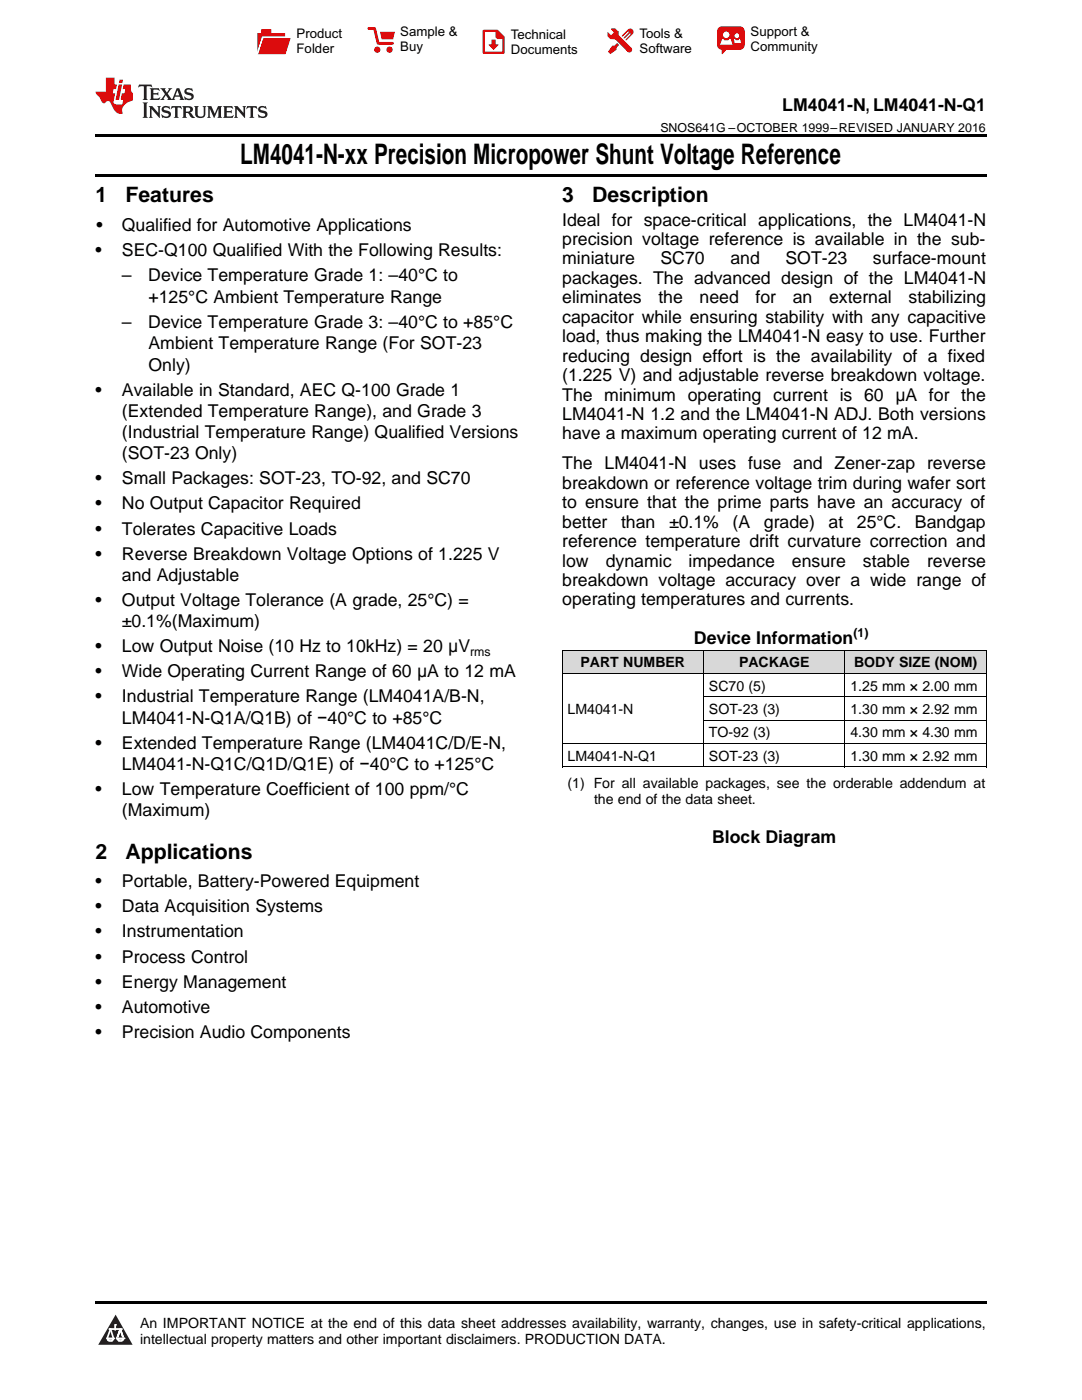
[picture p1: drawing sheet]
<svg xmlns="http://www.w3.org/2000/svg" width="216mm" height="279mm" viewBox="0 0 216 279" stroke-linecap="round" stroke-linejoin="round" font-family="sans-serif">
<defs><g id="words">
<text font-size="5.6" x="47.9" y="32.8">LM4041-N-xx Precision Micropower Shunt Voltage Reference</text>
<g font-size="4.2">
<text x="19" y="40.4">1</text>
<text x="25" y="40.4">Features</text>
<text x="112.2" y="40.4">3</text>
<text x="118.2" y="40.4">Description</text>
<text x="19" y="171.3">2</text>
<text x="25" y="171.3">Applications</text>
</g>
<g font-size="3.5">
<text x="156.1" y="22.2">LM4041-N, LM4041-N-Q1</text>
<text x="19.2" y="46.1">•</text>
<text x="24.3" y="46.1">Qualified for Automotive Applications</text>
<text x="112.2" y="45">Ideal for space-critical applications, the LM4041-N</text>
<text x="19" y="51.1">•</text>
<text x="24.3" y="51.1">SEC-Q100 Qualified With the Following Results:</text>
<text x="112.2" y="48.9">precision voltage reference is available in the sub-</text>
<text x="112.2" y="52.8">miniature</text>
<text x="131.8" y="52.8">SC70</text>
<text x="145.7" y="52.8">and</text>
<text x="156.7" y="52.8">SOT-23</text>
<text x="174.2" y="52.8">surface-mount</text>
<text x="24.3" y="56.2">–</text>
<text x="29.6" y="56.2">Device Temperature Grade 1: –40°C to</text>
<text x="112.2" y="56.7">packages. The advanced design of the LM4041-N</text>
<text x="24.3" y="65.5">–</text>
<text x="29.6" y="65.5">Device Temperature Grade 3: –40°C to +85°C</text>
<text x="29.6" y="60.4">+125°C Ambient Temperature Range</text>
<text x="112.2" y="60.5">eliminates</text>
<text x="112.2" y="64.4">capacitor while ensuring stability with any capacitive</text>
<text x="131.4" y="60.5">the</text>
<text x="139.6" y="60.5">need</text>
<text x="150.8" y="60.5">for</text>
<text x="158.2" y="60.5">an</text>
<text x="165.4" y="60.5">external</text>
<text x="181.3" y="60.5">stabilizing</text>
<text x="29.6" y="69.7">Ambient Temperature Range (For SOT-23</text>
<text x="112.2" y="68.3">load, thus making the LM4041-N easy to use. Further</text>
<text x="29.6" y="73.9">Only)</text>
<text x="112.2" y="72.2">reducing design effort is the availability of a fixed</text>
<text x="112.2" y="76.1">(1.225 V) and adjustable reverse breakdown voltage.</text>
<text x="19" y="79">•</text>
<text x="24.3" y="79">Available in Standard, AEC Q-100 Grade 1</text>
<text x="24.3" y="83.2">(Extended Temperature Range), and Grade 3</text>
<text x="112.2" y="79.9">The minimum operating current is 60 μA for the</text>
<text x="112.2" y="83.8">LM4041-N 1.2 and the LM4041-N ADJ. Both versions</text>
<text x="24.3" y="87.4">(Industrial Temperature Range) Qualified Versions</text>
<text x="112.2" y="87.7">have a maximum operating current of 12 mA.</text>
<text x="24.3" y="91.7">(SOT-23 Only)</text>
<text x="112.2" y="93.7">The LM4041-N uses fuse and Zener-zap reverse</text>
<text x="19" y="96.7">•</text>
<text x="19" y="101.7">•</text>
<text x="24.3" y="96.7">Small Packages: SOT-23, TO-92, and SC70</text>
<text x="24.3" y="101.7">No Output Capacitor Required</text>
<text x="112.2" y="97.5">breakdown or reference voltage trim during wafer sort</text>
<text x="112.2" y="101.4">to ensure that the prime parts have an accuracy of</text>
<text x="19" y="106.7">•</text>
<text x="24.3" y="106.7">Tolerates Capacitive Loads</text>
<text x="112.2" y="105.3">better</text>
<text x="123.9" y="105.3">than</text>
<text x="133.5" y="105.3">±0.1%</text>
<text x="146.2" y="105.3">(A</text>
<text x="152.4" y="105.3">grade)</text>
<text x="165.3" y="105.3">at</text>
<text x="171" y="105.3">25°C.</text>
<text x="182.6" y="105.3">Bandgap</text>
<text x="19" y="111.7">•</text>
<text x="24.3" y="111.7">Reverse Breakdown Voltage Options of 1.225 V</text>
<text x="112.2" y="109.2">reference temperature drift curvature correction and</text>
<text x="112.2" y="113.1">low</text>
<text x="120.9" y="113.1">dynamic</text>
<text x="137.4" y="113.1">impedance</text>
<text x="158" y="113.1">ensure</text>
<text x="172.2" y="113.1">stable</text>
<text x="185" y="113.1">reverse</text>
<text x="24.3" y="115.9">and Adjustable</text>
<text x="112.2" y="116.9">breakdown voltage accuracy over a wide range of</text>
<text x="19" y="120.9">•</text>
<text x="24.3" y="120.9">Output Voltage Tolerance (A grade, 25°C) =</text>
<text x="24.3" y="125.2">±0.1%(Maximum)</text>
<text x="112.2" y="120.8">operating temperatures and currents.</text>
<text x="19" y="130.2">•</text>
<text x="24.3" y="130.2">Low Output Noise (10 Hz to 10kHz) = 20 μV</text>
<text x="138.5" y="128.6">Device Information</text>
<text x="19" y="135.2">•</text>
<text x="24.3" y="135.2">Wide Operating Current Range of 60 μA to 12 mA</text>
<text x="19" y="140.2">•</text>
<text x="24.3" y="140.2">Industrial Temperature Range (LM4041A/B-N,</text>
<text x="19" y="149.4">•</text>
<text x="24.3" y="144.4">LM4041-N-Q1A/Q1B) of −40°C to +85°C</text>
<text x="24.3" y="149.4">Extended Temperature Range (LM4041C/D/E-N,</text>
<text x="24.3" y="153.7">LM4041-N-Q1C/Q1D/Q1E) of −40°C to +125°C</text>
<text x="19" y="158.7">•</text>
<text x="24.3" y="158.7">Low Temperature Coefficient of 100 ppm/°C</text>
<text x="24.3" y="162.9">(Maximum)</text>
<text x="142.1" y="168.3">Block Diagram</text>
<text x="19" y="177.1">•</text>
<text x="24.3" y="177.1">Portable, Battery-Powered Equipment</text>
<text x="19" y="182.1">•</text>
<text x="24.3" y="182.1">Data Acquisition Systems</text>
<text x="19" y="187.1">•</text>
<text x="24.3" y="187.1">Instrumentation</text>
<text x="19" y="192.1">•</text>
<text x="19" y="197.1">•</text>
<text x="24.3" y="192.1">Process Control</text>
<text x="24.3" y="197.1">Energy Management</text>
<text x="19" y="202.1">•</text>
<text x="24.3" y="202.1">Automotive</text>
<text x="19" y="207.1">•</text>
<text x="24.3" y="207.1">Precision Audio Components</text>
</g>
<g font-size="2.8">
<text x="115.8" y="133.2">PART NUMBER</text>
<text x="141.5" y="137.9">SC70 (5)</text>
<text x="147.5" y="133.2">PACKAGE</text>
<text x="169.7" y="137.9">1.25 mm × 2.00 mm</text>
<text x="170.4" y="133.2">BODY SIZE (NOM)</text>
<text x="113.2" y="142.5">LM4041-N</text>
<text x="141.5" y="142.5">SOT-23 (3)</text>
<text x="169.7" y="142.5">1.30 mm × 2.92 mm</text>
<text x="141.5" y="147.2">TO-92 (3)</text>
<text x="169.7" y="147.2">4.30 mm × 4.30 mm</text>
<text x="113.2" y="151.8">LM4041-N-Q1</text>
<text x="141.5" y="151.8">SOT-23 (3)</text>
<text x="169.7" y="151.8">1.30 mm × 2.92 mm</text>
<text x="113.2" y="157.3">(1) For all available packages, see the orderable addendum at</text>
<text x="118.5" y="160.5">the end of the data sheet.</text>
<text x="27.9" y="265">An IMPORTANT NOTICE at the end of this data sheet addresses availability, warranty, changes, use in safety-critical applications,</text>
<text x="27.9" y="268.2">intellectual property matters and other important disclaimers. PRODUCTION DATA.</text>
</g>
<g font-size="2.6">
<text x="59.2" y="7.6">Product</text>
<text x="59.2" y="10.6">Folder</text>
<text x="79.9" y="7.3">Sample &amp;</text>
<text x="79.9" y="10.2">Buy</text>
<text x="101.9" y="7.8">Technical</text>
<text x="101.9" y="10.8">Documents</text>
<text x="127.6" y="7.6">Tools &amp;</text>
<text x="127.6" y="10.6">Software</text>
<text x="149.8" y="7.2">Support &amp;</text>
<text x="149.8" y="10.2">Community</text>
</g>
<g font-size="2.5">
<text x="131.8" y="26.3">SNOS641G –OCTOBER 1999–REVISED JANUARY 2016</text>
<text x="93.8" y="130.9">rms</text>
<text x="170.3" y="127.1">(1)</text>
</g>
</g></defs>
<g fill="#d8d8d8">
<path d="M112.2 129.8h28.2v4.7h-28.2z"/>
<path d="M140.4 129.8h28.2v4.7h-28.2z"/>
<path d="M168.6 129.8h28.2v4.7h-28.2z"/>
</g>
<path d="M23.1 262.4l3.4 6h-6.9z" fill="#231f20"/>
<path d="M21.4 267.1h1.2l-.3 .5h-.3a.55 .55 0 0 1-.6-.5z" fill-rule="evenodd" fill="#fff"/>
<path d="M21.4 267.1h1.2l-.3 .5h-.3a.55 .55 0 0 1-.6-.5z" fill="none" stroke="#231f20" stroke-width=".34"/>
<path d="M21.4 267.1l1.2 .1-.3 .4h-.5z" fill="none" stroke="#fff" stroke-width=".34"/>
<path d="M23 265.3h.1" fill="none" stroke="#fff" stroke-width=".34"/>
<path d="M23 264.4v.9z" fill="#fff"/>
<path d="M23 264.4v.9z" fill="none" stroke="#fff" stroke-width=".34"/>
<circle cx="23" cy="264.4" r=".17" fill="#fff"/>
<path d="M21.9 265.2h.1" fill="none" stroke="#fff" stroke-width=".34"/>
<path d="M21.9 265.2h2.3z" fill="#fff"/>
<path d="M21.9 265.2h2.3z" fill="none" stroke="#fff" stroke-width=".34"/>
<circle cx="24.2" cy="265.2" r=".17" fill="#fff"/>
<path d="M23.3 267.1h.1" fill="none" stroke="#fff" stroke-width=".34"/>
<path d="M24 265.2l-.7 1.9z" fill="#fff"/>
<path d="M24 265.2l-.7 1.9z" fill="none" stroke="#fff" stroke-width=".34"/>
<path d="M24 265.2l.7 1.9z" fill="#fff"/>
<path d="M24 265.2l.7 1.9z" fill="none" stroke="#fff" stroke-width=".34"/>
<path d="M24.6 267.1h.1" fill="none" stroke="#fff" stroke-width=".34"/>
<circle cx="21.4" cy="267.1" r=".17" fill="#fff"/>
<path d="M22.1 265.2l-.7 1.9z" fill="#fff"/>
<path d="M22.1 265.2l-.7 1.9z" fill="none" stroke="#fff" stroke-width=".34"/>
<path d="M22.1 265.2l.5 1.9z" fill="#fff"/>
<path d="M22.1 265.2l.5 1.9z" fill="none" stroke="#fff" stroke-width=".34"/>
<circle cx="22.6" cy="267.1" r=".17" fill="#fff"/>
<path d="M23.4 267.1h1.3a.65 .65 0 0 1-.7 .5 .65 .65 0 0 1-.6-.5z" fill-rule="evenodd" fill="#fff"/>
<path d="M23.4 267.1h1.3a.65 .65 0 0 1-.7 .5 .65 .65 0 0 1-.6-.5z" fill="none" stroke="#231f20" stroke-width=".34"/>
<path d="M23.4 267.1h1.3l-.4 .5h-.6z" fill="none" stroke="#fff" stroke-width=".34"/>
<path d="M23.3 267.1h.1" fill="none" stroke="#fff" stroke-width=".34"/>
<circle cx="24.7" cy="267.1" r=".17" fill="#fff"/>
<path d="M19 34.8h177.8v.5h-177.8zM19 26.8h177.8v.6h-177.8zM112.2 153.1h.1zM168.5 153.1h.1zM196.7 153.1h.1zM19 259.7h177.8v.5h-177.8z" fill="#000"/>
<path d="M112.2 134.4h84.6M112.2 129.8h84.6M112.2 129.8v23.3M140.4 129.8v23.3M140.4 139.1h56.4M168.6 129.8v23.3M196.8 129.8v23.3M112.2 153.1h84.6M112.2 148.4h84.6M140.4 143.7h56.4" fill="none" stroke="#000" stroke-width=".2"/>
<path d="M27.7 16.9l-.1 .6 .6-.3h.5v.2v2.2l-.2 .4h1l-.2-.4v-2.2v-.2h.5l.6 .3-.2-.6zM29.9 17.6l.2 .4v1.6l-.2 .4h1.9l.1-.6a1.09 1.09 0 0 1-1.3 .1v-.6h.6l.4 .2v-.7l-.2 .2h-.8v-.6l.2-.1a1.01 1.01 0 0 1 1 .3l-.1-.6zM32 17.6l.9 1.2-1 1.2h.9l-.2-.3 .5-.7 .5 .7-.3 .3h1.7l-.2-.3 .1-.4h1l.1 .4-.2 .3h1l-.3-.4-.7-2h-.5l-1 2.2-.8-1.1 .9-1.1h-.9l.2 .2-.4 .7-.4-.7 .2-.2zM35.4 18l.4 1h-.8zM37 17.7a.66 .66 0 0 0-.2 .8 .66 .66 0 0 0 .6 .4l.7 .2 .1 .2a.8 .8 0 0 1-.7 .4 .8 .8 0 0 1-.7-.5l.1 .8 .2-.2a.94 .94 0 0 0 1.1 .1 .94 .94 0 0 0 .4-.9 1.48 1.48 0 0 0-1.3-.6v-.4a1.1 1.1 0 0 1 1.2 .2l-.2-.6-.2 .1-.5-.1zM28.5 20.4l.2 .4v2.3l-.2 .4h1l-.2-.4v-2.3l.2-.4zM29.7 21.2l.2 .4v1.5l-.2 .4h.8l-.3-.4 .1-1.3 1.6 1.8v-2l.2-.4h-.7l.2 .2v1.1l-1.2-1.3zM32.5 21.3a.66 .66 0 0 0-.2 .8 .66 .66 0 0 0 .6 .4l.6 .2 .2 .2a.8 .8 0 0 1-.8 .4 .8 .8 0 0 1-.7-.5l.2 .7 .2-.1a.94 .94 0 0 0 1 .1 .94 .94 0 0 0 .5-1 1.47 1.47 0 0 0-1.3-.6l-.1-.3a1.1 1.1 0 0 1 1.3 .2l-.2-.6-.2 .1-.5-.2zM34.3 21.2l-.2 .6a.64 .64 0 0 1 .8-.3v1.6l-.2 .4h1l-.3-.4 .1-1.6a.66 .66 0 0 1 .8 .3l-.2-.6zM36.3 21.2l.3 .4v1.5l-.3 .4h1l-.2-.2v-.7h.5l.1 .1a.8 .8 0 0 0 1.2 .7l-1-1a.62 .62 0 0 0 .6-.5 .62 .62 0 0 0-.6-.7zM37.1 21.5h.1a.48 .48 0 0 1 .6 0 .48 .48 0 0 1 .1 .6l-.2 .1-.6 .1zM38.7 21.2l.2 .2a2.29 2.29 0 0 0 .4 2 1.05 1.05 0 0 0 1.7-.7v-1.3l.2-.2h-.8l.2 .4v1.1a.61 .61 0 0 1-.6 .6 .61 .61 0 0 1-.6-.6v-1.1l.3-.4zM41.3 21.2l.3 .4v1.5l-.3 .4h.8l-.2-.4v-1.4l.8 1.9 .9-1.9v1.4l-.2 .4h.9l-.2-.4v-1.5l.2-.4h-.8l-.7 1.5-.6-1.5zM44.5 21.2l.2 .4v1.5l-.2 .4h1.9l.2-.6a1.1 1.1 0 0 1-1.4 .2v-.7h.6l.4 .2v-.6l-.2 .1-.8 .1v-.6l.2-.1a1.02 1.02 0 0 1 1.1 .2l-.2-.5zM46.7 21.2l.2 .4v1.5l-.2 .4h.8l-.3-.4 .1-1.3 1.6 1.8v-2l.2-.4h-.7l.2 .2v1.1l-1.2-1.3zM49.3 21.2l-.1 .6a.64 .64 0 0 1 .8-.3v1.6l-.3 .4h1l-.2-.4v-1.6a.66 .66 0 0 1 .8 .3l-.1-.6zM51.7 21.3a.66 .66 0 0 0-.2 .7 .66 .66 0 0 0 .7 .5l.6 .2 .1 .2a.8 .8 0 0 1-.7 .4 .8 .8 0 0 1-.7-.5l.1 .7 .2-.1a.94 .94 0 0 0 1.1 .1 .94 .94 0 0 0 .4-1 1.48 1.48 0 0 0-1.2-.6l-.1-.3a1.1 1.1 0 0 1 1.2 .2l-.2-.6-.1 .1-.6-.2z" fill="#231f20"/>
<path d="M21.1 15.5v2.8h-2v.4l.9 .9a.96 .96 0 0 0 1 1 .59 .59 0 0 1 .5-.4 .59 .59 0 0 1 .5 .3l.4 .8a1.61 1.61 0 0 0 2.1 1.3 1.63 1.63 0 0 1 1.1-2.2l.9-.3v-1.5a1.6 1.6 0 0 1-.4-1.7h-1.4l-.2 .9h.5l-.2 .8h-.5l-.2 1v.3h.5l-.2 .9h-.7a.74 .74 0 0 1-1-.6l.3-1.6h-.5l.2-.8h.5l.1-.9h-.4v-1.4zM23.7 16.9l-.7 3h.8l.6-3zM23.8 15.9l-.1 .7h.7l.2-.7z" fill="#ee1d23"/>
<g fill="#d60000">
<path d="M52.1 5.8h2v.8h2.8v4.2h-5.5v-4.2h.7z" fill-rule="evenodd"/>
<path d="M52.4 7.5h5.6l-1 3.3h-5.6z" fill-rule="evenodd"/>
</g>
<path d="M52.4 7.4h5.7l-.1 .1h-5.5l-1.1 3.3z" fill-rule="evenodd" fill="#fff"/>
<path d="M52.4 7.4h5.7l-.1 .1h-5.5l-1.1 3.3z" fill="none" stroke="#fff" stroke-width=".2"/>
<path d="M73.6 5.7h1.1l.7 2.9h2.9" fill="none" stroke="#d60000" stroke-width=".55"/>
<g fill="#d60000">
<path d="M75.8 6.3h3l-.4 1.6h-2.2z" fill-rule="evenodd"/>
<circle cx="75.3" cy="9.9" r=".62"/>
<circle cx="77.7" cy="9.9" r=".62"/>
</g>
<path d="M96.5 6.2h2.7l1.3 1.2v3.1h-4z" fill="none" stroke="#d60000" stroke-width=".44"/>
<g fill="#d60000">
<path d="M98.1 7.9h.8v1h.5l-.9 1.1-1-1v-.1h.6z" fill-rule="evenodd"/>
<path d="M98.9 6.2h.3l1.3 1.2v.4h-1.3l-.3-.4z" fill-rule="evenodd"/>
<path d="M121.9 5.7h.8l.7 .6 .1 .7 2.5 2.5-.8 .8-2.3-2.3-1.1-.2-.6-.6v-.8l.7 .6 .5-.4v-.2l-.5-.5z" fill-rule="evenodd"/>
<path d="M122.2 9.1h.4l.5-.5 .4 .4-.5 .5v.4l-1.2 .9-.5-.5z" fill-rule="evenodd"/>
<path d="M125.3 5.9a.67 .67 0 0 1 .9 0 .67 .67 0 0 1 0 .9z" fill-rule="evenodd"/>
<path d="M125.3 5.9l.9 .9-1.2 1.2h-.2v-.2l1-.9v-.2h-.2l-.9 1h-.2v-.2l.9-1 .1-.2h-.3l-.9 1h-.2v-.2z" fill-rule="evenodd"/>
<circle cx="125.6" cy="9.9" r=".54"/>
</g>
<path d="M123.3 6.3v.7" fill="none" stroke="#d60000" stroke-width=".2"/>
<g fill="#d60000">
<path d="M143.4 5.5l.6-.2h3.6a.95 .95 0 0 1 1 .9v2.8a.95 .95 0 0 1-1 .9h-3.6a.95 .95 0 0 1-.9-.9v-2.8z" fill-rule="evenodd"/>
<path d="M144 9.9h.9l-.7 .9h-.2z" fill-rule="evenodd"/>
</g>
<g fill="#fff">
<path d="M146.6 8.6h1.3z"/>
<path d="M144.1 7.8h.3l.1 .2h.8l.2-.2h.3l.4 1.1h-2.5z" fill-rule="evenodd"/>
<path d="M146.4 7.8h.3l.1 .2h.5l.2-.2h.2l.2 .8h-1.3z" fill-rule="evenodd"/>
<circle cx="144.9" cy="6.9" r=".65"/>
<circle cx="147" cy="7.1" r=".48"/>
</g>
<use href="#words"/>
</svg>
